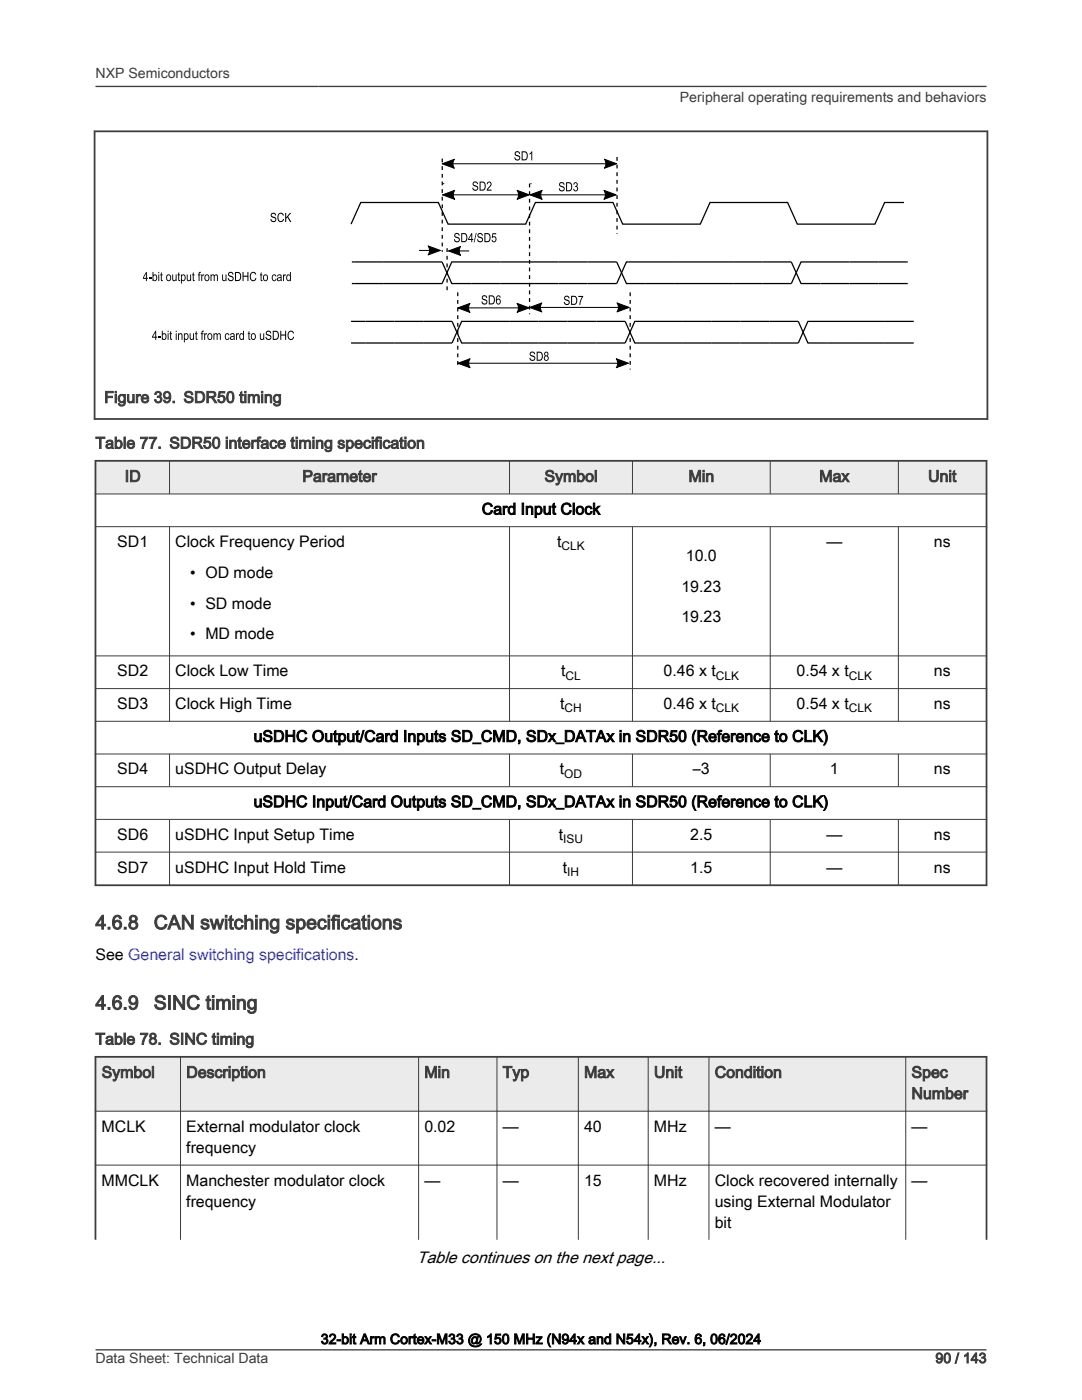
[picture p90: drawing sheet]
<svg xmlns="http://www.w3.org/2000/svg" width="216mm" height="279mm" viewBox="0 0 216 279" stroke-linecap="round" stroke-linejoin="round" font-family="sans-serif">
<defs><g id="words">
<g font-size="3.9" fill="#3c3c3c">
<text x="19" y="185.4">4.6.8</text>
<text x="30.7" y="185.4">CAN switching specifications</text>
<text x="19" y="201.5">4.6.9</text>
<text x="30.7" y="201.5">SINC timing</text>
</g>
<text font-size="3.3" x="83.2" y="252.1">Table continues on the next page...</text>
<g font-size="3.2" fill="#3c3c3c">
<text x="20.8" y="80.4">Figure 39. SDR50 timing</text>
<text x="19" y="89.5">Table 77. SDR50 interface timing specification</text>
<text x="24.9" y="96.1">ID</text>
<text x="60.3" y="96.1">Parameter</text>
<text x="108.6" y="96.1">Symbol</text>
<text x="137.4" y="96.1">Min</text>
<text x="163.5" y="96.1">Max</text>
<text x="185.2" y="96.1">Unit</text>
<text x="19" y="208.4">Table 78. SINC timing</text>
<text x="20.3" y="215.1">Symbol</text>
<text x="37.2" y="215.1">Description</text>
<text x="84.7" y="215.1">Min</text>
<text x="100.3" y="215.1">Typ</text>
<text x="116.5" y="215.1">Max</text>
<text x="130.5" y="215.1">Unit</text>
<text x="142.6" y="215.1">Condition</text>
<text x="181.9" y="215.1">Spec</text>
<text x="181.9" y="219.3">Number</text>
</g>
<g font-size="3.2">
<text x="96.1" y="102.7">Card Input Clock</text>
<text x="23.4" y="109.2">SD1</text>
<text x="35" y="109.2">Clock Frequency Period</text>
<text x="111.2" y="109.2">t</text>
<text x="136.9" y="111.9">10.0</text>
<text x="164.9" y="109.2">—</text>
<text x="186.3" y="109.2">ns</text>
<text x="38" y="115.3">• OD mode</text>
<text x="136" y="118.1">19.23</text>
<text x="38" y="121.5">• SD mode</text>
<text x="136" y="124.2">19.23</text>
<text x="38" y="127.6">• MD mode</text>
<text x="23.4" y="135">SD2</text>
<text x="35" y="135">Clock Low Time</text>
<text x="112" y="135">t</text>
<text x="132.4" y="135">0.46 x t</text>
<text x="159" y="135">0.54 x t</text>
<text x="186.3" y="135">ns</text>
<text x="23.4" y="141.5">SD3</text>
<text x="35" y="141.5">Clock High Time</text>
<text x="111.8" y="141.5">t</text>
<text x="132.4" y="141.5">0.46 x t</text>
<text x="159" y="141.5">0.54 x t</text>
<text x="186.3" y="141.5">ns</text>
<text x="50.6" y="148">uSDHC Output/Card Inputs SD_CMD, SDx_DATAx in SDR50 (Reference to CLK)</text>
<text x="23.4" y="154.6">SD4</text>
<text x="35" y="154.6">uSDHC Output Delay</text>
<text x="111.7" y="154.6">t</text>
<text x="138.3" y="154.6">–3</text>
<text x="165.6" y="154.6">1</text>
<text x="186.3" y="154.6">ns</text>
<text x="50.6" y="161.1">uSDHC Input/Card Outputs SD_CMD, SDx_DATAx in SDR50 (Reference to CLK)</text>
<text x="23.4" y="167.6">SD6</text>
<text x="35" y="167.6">uSDHC Input Setup Time</text>
<text x="111.5" y="167.6">t</text>
<text x="137.7" y="167.6">2.5</text>
<text x="164.9" y="167.6">—</text>
<text x="186.3" y="167.6">ns</text>
<text x="23.4" y="174.1">SD7</text>
<text x="35" y="174.1">uSDHC Input Hold Time</text>
<text x="112.3" y="174.1">t</text>
<text x="137.7" y="174.1">1.5</text>
<text x="164.9" y="174.1">—</text>
<text x="186.3" y="174.1">ns</text>
<text x="19" y="191.6">See General switching specifications.</text>
<text x="20.3" y="225.8">MCLK</text>
<text x="37.2" y="225.8">External modulator clock</text>
<text x="84.7" y="225.8">0.02</text>
<text x="100.3" y="225.8">—</text>
<text x="116.5" y="225.8">40</text>
<text x="130.5" y="225.8">MHz</text>
<text x="142.6" y="225.8">—</text>
<text x="181.9" y="225.8">—</text>
<text x="37.2" y="230.1">frequency</text>
<text x="20.3" y="236.6">MMCLK</text>
<text x="37.2" y="236.6">Manchester modulator clock</text>
<text x="84.7" y="236.6">—</text>
<text x="100.3" y="236.6">—</text>
<text x="116.5" y="236.6">15</text>
<text x="130.5" y="236.6">MHz</text>
<text x="142.6" y="236.6">Clock recovered internally</text>
<text x="181.9" y="236.6">—</text>
<text x="37.2" y="240.8">frequency</text>
<text x="142.6" y="240.8">using External Modulator</text>
<text x="142.6" y="245.1">bit</text>
</g>
<g font-size="2.8" fill="#3c3c3c">
<text x="19" y="15.6">NXP Semiconductors</text>
<text x="135.7" y="20.4">Peripheral operating requirements and behaviors</text>
<text x="19" y="272">Data Sheet: Technical Data</text>
<text x="186.7" y="272">90 / 143</text>
</g>
<text font-size="2.8" x="64" y="268.2">32-bit Arm Cortex-M33 @ 150 MHz (N94x and N54x), Rev. 6, 06/2024</text>
<g font-size="2.4">
<text x="112.1" y="109.8">CLK</text>
<text x="112.9" y="135.6">CL</text>
<text x="142.8" y="135.6">CLK</text>
<text x="169.4" y="135.6">CLK</text>
<text x="112.7" y="142.1">CH</text>
<text x="142.8" y="142.1">CLK</text>
<text x="169.4" y="142.1">CLK</text>
<text x="112.6" y="155.2">OD</text>
<text x="112.4" y="168.2">ISU</text>
<text x="113.2" y="174.8">IH</text>
</g>
</g></defs>
<path d="M88.2 31.6v18.7M105.7 36.6v26.1M123.1 31.3v15.4M89.2 49.5v8.5M91.3 58.3v15.2M125.7 58.3v15.5" fill="none" stroke="#000" stroke-width=".25" stroke-dasharray=".8 .8" stroke-linecap="butt"/>
<path d="M88.4 36.6h.1M105.9 36.6h.1M70.2 52.3h18l1.9 4.3h33l1.9-4.3h32.9l1.9 4.3h21.3M180.4 40.4h-3.9l-1.9 4.3h-15.5l-1.9-4.3h-15.5l-2 4.3h-15.4l-2-4.3h-15.5l-1.9 4.3h-15.5l-1.9-4.3h-15.5l-2 4.3M181.1 52.3h-21.3l-1.9 4.3h-32.9l-1.9-4.3h-33l-1.9 4.3h-18M70 64.1h20.2l1.9 4.4h32.6l2-4.4h32.6l1.9 4.4h21.1M182.3 64.1h-21.1l-1.9 4.4h-32.6l-2-4.4h-32.6l-1.9 4.4h-20.2" fill="none" stroke="#000" stroke-width=".25"/>
<g fill="none" stroke="#000" stroke-width=".2">
<path d="M88.2 32.7l2.5-.9a1.53 1.53 0 0 0 0 1.8zM88.3 38.9l2.4-.9a1.53 1.53 0 0 0 0 1.8zM88.5 32.7h34.3M88.6 38.9h16.8M103.2 38l2.4 .9-2.4 .9a1.53 1.53 0 0 0 0-1.8zM105.7 38.9l2.5-.9a1.53 1.53 0 0 0 0 1.8zM106 38.9h16.7M120.5 38l2.4 .9-2.4 .9a1.52 1.52 0 0 0 0-1.8zM120.6 31.8l2.4 .9-2.4 .9a1.53 1.53 0 0 0 0-1.8zM83.6 50h4M85.4 49.1l2.5 .9-2.5 .9a1.53 1.53 0 0 0 0-1.8zM89.5 50.1l2.4-.9a1.52 1.52 0 0 0 0 1.8z"/>
<path d="M89.7 50.1h3.9M91.3 61.4l2.5-.9a1.52 1.52 0 0 0 0 1.8zM91.4 72.5l2.4-.9a1.53 1.53 0 0 0 0 1.8zM91.6 61.4h13.7M91.6 72.5h33.5M103.2 60.5l2.4 .9-2.4 .9a1.52 1.52 0 0 0 0-1.8zM105.7 61.4l2.4-.9a1.53 1.53 0 0 0 0 1.8zM106 61.4h19.3M123 71.6l2.4 .9-2.4 .9a1.53 1.53 0 0 0 0-1.8zM123.1 60.5l2.5 .9-2.5 .8a1.52 1.52 0 0 0 0-1.7z"/>
</g>
<g fill="#000">
<path d="M88.2 32.7l2.5-.9a1.53 1.53 0 0 0 0 1.8z" fill-rule="evenodd"/>
<path d="M88.3 38.9l2.4-.9a1.53 1.53 0 0 0 0 1.8z" fill-rule="evenodd"/>
<path d="M103.2 38l2.4 .9-2.4 .9a1.53 1.53 0 0 0 0-1.8z" fill-rule="evenodd"/>
<path d="M105.7 38.9l2.5-.9a1.53 1.53 0 0 0 0 1.8z" fill-rule="evenodd"/>
<path d="M120.5 38l2.4 .9-2.4 .9a1.52 1.52 0 0 0 0-1.8z" fill-rule="evenodd"/>
<path d="M120.6 31.8l2.4 .9-2.4 .9a1.53 1.53 0 0 0 0-1.8z" fill-rule="evenodd"/>
<path d="M85.4 49.1l2.5 .9-2.5 .9a1.53 1.53 0 0 0 0-1.8z" fill-rule="evenodd"/>
<path d="M89.5 50.1l2.4-.9a1.52 1.52 0 0 0 0 1.8z" fill-rule="evenodd"/>
<path d="M91.3 61.4l2.5-.9a1.52 1.52 0 0 0 0 1.8z" fill-rule="evenodd"/>
<path d="M91.4 72.5l2.4-.9a1.53 1.53 0 0 0 0 1.8z" fill-rule="evenodd"/>
<path d="M103.2 60.5l2.4 .9-2.4 .9a1.52 1.52 0 0 0 0-1.8z" fill-rule="evenodd"/>
<path d="M105.7 61.4l2.4-.9a1.53 1.53 0 0 0 0 1.8z" fill-rule="evenodd"/>
<path d="M123 71.6l2.4 .9-2.4 .9a1.53 1.53 0 0 0 0-1.8z" fill-rule="evenodd"/>
<path d="M123.1 60.5l2.5 .9-2.5 .8a1.52 1.52 0 0 0 0-1.7z" fill-rule="evenodd"/>
</g>
<g fill="#000">
<path d="M94.4 36.3a.56 .56 0 0 1 .6-.1 .56 .56 0 0 1 .4 .5l-.2 .1a.32 .32 0 0 0-.4-.4 .32 .32 0 0 0-.1 .5 .59 .59 0 0 1 .7 .5 .59 .59 0 0 1-.5 .7l-.6-.3-.1-.3 .2-.1a.37 .37 0 0 0 .2 .5 .37 .37 0 0 0 .5-.1 .37 .37 0 0 0-.1-.5 .58 .58 0 0 1-.6-.3 .58 .58 0 0 1 0-.7zM97.3 36.4a.55 .55 0 0 1 .8 .2 .55 .55 0 0 1-.3 .7l-.4 .5h.7v.3h-1l.2-.6a.74 .74 0 0 0 .4-1.1h-.2l-.2 .4h-.2zM102.8 30.3a.56 .56 0 0 1 .6-.1 .56 .56 0 0 1 .4 .5h-.2a.32 .32 0 0 0-.4-.4 .32 .32 0 0 0-.2 .6 .59 .59 0 0 1 .8 .4 .59 .59 0 0 1-.6 .7l-.5-.2-.1-.4h.2a.37 .37 0 0 0 .2 .5 .37 .37 0 0 0 .5-.2 .37 .37 0 0 0-.1-.5 .58 .58 0 0 1-.6-.2 .58 .58 0 0 1 0-.7zM106.1 30.2h.1v1.8h-.2v-1.4l-.3 .3v-.3zM111.7 36.5a.56 .56 0 0 1 .6-.1 .56 .56 0 0 1 .3 .5h-.1a.32 .32 0 0 0-.4-.4 .32 .32 0 0 0-.2 .5 .59 .59 0 0 1 .8 .5 .59 .59 0 0 1-.6 .7l-.5-.3-.1-.3h.2a.37 .37 0 0 0 .2 .4 .37 .37 0 0 0 .5-.1 .37 .37 0 0 0-.2-.5 .58 .58 0 0 1-.5-.3 .58 .58 0 0 1 0-.6zM114.6 36.5a.45 .45 0 0 1 .6 .1 .45 .45 0 0 1-.1 .6 .49 .49 0 0 1 .1 .8 .49 .49 0 0 1-.8-.3h.2v.2a.32 .32 0 0 0 .6-.2 .32 .32 0 0 0-.5-.4l.1-.2a.27 .27 0 0 0 .3-.2 .27 .27 0 0 0-.2-.3 .27 .27 0 0 0-.3 .3l-.2-.1zM29.7 55.3h.5v.2h-.5zM32.1 54.5l.2-.2v.5h.2v.1h-.2v.8l.2 .4a.29 .29 0 0 1-.3-.1 .29 .29 0 0 1-.1-.3v-.8h-.1zM34.4 54.8h.1l.1 1 .2 .1 .2-.2 .1-.9h.1v1.3h-.1v-.2a.39 .39 0 0 1-.5 .2 .39 .39 0 0 1-.2-.5zM35.6 54.5l.2-.2v.5h.1v.1h-.1v.8l.2 .4a.29 .29 0 0 1-.4-.1 .29 .29 0 0 1 0-.3v-.8h-.2zM37.3 54.8h.1l.1 1 .2 .1 .2-.2v-.9h.2v1.3h-.1v-.2a.39 .39 0 0 1-.5 .2 .39 .39 0 0 1-.2-.5zM38.5 54.5l.1-.2v.5h.2v.1h-.2v.8l.3 .4a.29 .29 0 0 1-.4-.1 .29 .29 0 0 1 0-.3v-.8h-.2z"/>
<path d="M39.7 54.3h.4v.2l-.3 .1v.2h.2v.1h-.2v1.2h-.2v-1.2h-.1zM40.2 54.8h.1v.2l.2-.2h.2v.2l-.3 .1-.1 1h-.1zM42 54.8h.2v.2a.33 .33 0 0 1 .3-.3 .33 .33 0 0 1 .3 .3 .35 .35 0 0 1 .4-.2 .35 .35 0 0 1 .3 .4v.9h-.2v-.8a.22 .22 0 0 0-.1-.3 .22 .22 0 0 0-.3 0l-.1 1.1h-.1l-.1-1-.1-.2-.3 .3v.9h-.2zM44.3 54.8h.2v1l.2 .1 .3-.2v-.9h.2v1.3h-.2v-.2a.39 .39 0 0 1-.5 .2 .39 .39 0 0 1-.2-.5zM45.6 54.4a.56 .56 0 0 1 .6-.1 .56 .56 0 0 1 .4 .5h-.2a.32 .32 0 0 0-.4-.4 .32 .32 0 0 0-.1 .6 .59 .59 0 0 1 .7 .4 .59 .59 0 0 1-.5 .7l-.6-.3-.1-.3h.2a.37 .37 0 0 0 .2 .4 .37 .37 0 0 0 .5-.1 .37 .37 0 0 0-.1-.5 .58 .58 0 0 1-.6-.3 .58 .58 0 0 1 0-.6zM48.4 54.3h.2v.7h.8v-.7h.2v1.8h-.2v-.9h-.8v.9h-.2zM50 54.5a.61 .61 0 0 1 .7-.2 .61 .61 0 0 1 .4 .5h-.2a.48 .48 0 0 0-.6-.3 .48 .48 0 0 0-.3 .7 .49 .49 0 0 0 .3 .7 .49 .49 0 0 0 .7-.4h.2a.69 .69 0 0 1-.9 .6 .69 .69 0 0 1-.5-.9zM52 54.5l.2-.2v.5h.2v.1h-.2v.8l.2 .4a.29 .29 0 0 1-.3-.1 .29 .29 0 0 1-.1-.3v-.8h-.1zM54.2 42.6a.56 .56 0 0 1 .6-.1 .56 .56 0 0 1 .3 .5h-.2a.32 .32 0 0 0-.4-.4 .32 .32 0 0 0-.1 .6 .59 .59 0 0 1 .7 .4 .59 .59 0 0 1-.5 .7l-.6-.3v-.3h.1a.37 .37 0 0 0 .2 .5 .37 .37 0 0 0 .5-.2 .37 .37 0 0 0-.1-.5 .58 .58 0 0 1-.6-.3 .58 .58 0 0 1 .1-.6zM54.4 54.9l.5-.1 .2 .4h-.1l-.2-.3a.5 .5 0 0 0-.4 .5 .5 .5 0 0 0 .4 .5l.2-.3h.2a.49 .49 0 0 1-.6 .5 .49 .49 0 0 1-.4-.7zM55.6 42.7a.61 .61 0 0 1 .6-.2 .61 .61 0 0 1 .4 .5h-.1a.48 .48 0 0 0-.7-.3 .48 .48 0 0 0-.2 .7 .49 .49 0 0 0 .2 .7 .49 .49 0 0 0 .7-.4h.2a.69 .69 0 0 1-.9 .6 .69 .69 0 0 1-.4-.9zM56.5 54.8h.1v.2l.2-.2h.3l-.1 .2-.3 .1v1h-.2z"/>
<path d="M56.9 42.5h.2v.9l.7-.9h.3l-.6 .7 .6 1.1h-.2l-.6-.9-.2 .3v.6h-.2zM90.8 46.6a.56 .56 0 0 1 .6-.1 .56 .56 0 0 1 .3 .5h-.2a.32 .32 0 0 0-.4-.3 .32 .32 0 0 0-.1 .5 .59 .59 0 0 1 .7 .5 .59 .59 0 0 1-.5 .7l-.5-.3-.1-.3 .2-.1a.37 .37 0 0 0 .2 .5 .37 .37 0 0 0 .4-.2 .37 .37 0 0 0-.1-.4 .58 .58 0 0 1-.6-.3 .58 .58 0 0 1 .1-.7zM95 46.5h.1l-.4 1.9h-.2zM95.4 46.6a.56 .56 0 0 1 .6-.1 .56 .56 0 0 1 .3 .5h-.1a.32 .32 0 0 0-.4-.3 .32 .32 0 0 0-.2 .5 .59 .59 0 0 1 .8 .5 .59 .59 0 0 1-.6 .7l-.5-.3-.1-.3 .2-.1a.37 .37 0 0 0 .2 .5 .37 .37 0 0 0 .5-.2 .37 .37 0 0 0-.2-.4 .58 .58 0 0 1-.5-.3 .58 .58 0 0 1 0-.7zM98.3 46.5h.7v.3h-.6l-.1 .4a.53 .53 0 0 1 .7 .3 .53 .53 0 0 1-.2 .7 .53 .53 0 0 1-.7-.1v-.2l.2-.1 .1 .3a.37 .37 0 0 0 .5-.4 .37 .37 0 0 0-.6-.2h-.2zM115.4 59.1h1l-.6 1.8h-.2l.1-.6 .4-1h-.7zM31.5 67.1h.6v.2h-.6zM34 66.2l.1-.1v.4h.2v.2h-.2v.8l.2 .3a.29 .29 0 0 1-.3 0 .29 .29 0 0 1 0-.4v-.7h-.2zM35.5 66.5h.2v.2a.39 .39 0 0 1 .5-.2 .39 .39 0 0 1 .2 .5v.8h-.2v-.8a.26 .26 0 0 0-.1-.3 .26 .26 0 0 0-.4 .2v.9h-.2zM37.8 66.5h.2v1l.3 .2 .2-.3v-.9h.2v1.3h-.1v-.2a.39 .39 0 0 1-.6 .2 .39 .39 0 0 1-.2-.5zM39 66.2l.2-.1v.4h.2v.2h-.2v.8l.2 .3a.29 .29 0 0 1-.3 0 .29 .29 0 0 1-.1-.4v-.7h-.1zM40.3 66.1l.4-.1v.2l-.3 .1v.2h.2v.2h-.2v1.1h-.2v-1.1h-.1z"/>
<path d="M40.7 66.5h.2v.2l.2-.2 .2 .1v.2l-.3 .1-.1 .9h-.2zM42.6 66.5h.2v.2a.33 .33 0 0 1 .3-.2 .33 .33 0 0 1 .3 .2 .35 .35 0 0 1 .4-.2 .35 .35 0 0 1 .3 .4v.9h-.2v-.8a.22 .22 0 0 0-.1-.3 .22 .22 0 0 0-.3 .1l-.1 1h-.2v-1l-.2-.1-.2 .2v.9h-.2zM45 66.7l.5-.2 .3 .4h-.2l-.2-.2a.5 .5 0 0 0-.4 .5 .5 .5 0 0 0 .4 .5l.2-.4 .2 .1a.49 .49 0 0 1-.6 .4 .49 .49 0 0 1-.3-.6zM47.1 66.5h.2v.2l.1-.2 .3 .1-.1 .2-.3 .1v.9h-.2zM49.6 66.2l.2-.1v.4h.1v.2h-.1v.8l.2 .3a.29 .29 0 0 1-.4 0 .29 .29 0 0 1 0-.4v-.7h-.2zM51.8 66.5h.2l.1 1 .2 .2 .2-.3v-.9h.2v1.3h-.1v-.2a.39 .39 0 0 1-.5 .2 .39 .39 0 0 1-.3-.5zM53.2 66.1a.56 .56 0 0 1 .6-.1 .56 .56 0 0 1 .3 .5h-.2a.32 .32 0 0 0-.4-.3 .32 .32 0 0 0-.1 .5 .59 .59 0 0 1 .7 .5 .59 .59 0 0 1-.5 .7l-.6-.3v-.4h.2a.37 .37 0 0 0 .1 .5 .37 .37 0 0 0 .5-.2 .37 .37 0 0 0-.1-.4 .58 .58 0 0 1-.6-.3 .58 .58 0 0 1 .1-.7zM55.9 66h.2v.8h.8v-.8h.2v1.8h-.2v-.8h-.8v.8h-.2zM57.6 66.2a.61 .61 0 0 1 .6-.2 .61 .61 0 0 1 .5 .5l-.2 .1a.48 .48 0 0 0-.7-.4 .48 .48 0 0 0-.2 .7 .49 .49 0 0 0 .3 .7 .49 .49 0 0 0 .6-.4l.2 .1a.69 .69 0 0 1-.9 .5 .69 .69 0 0 1-.4-.9zM96.3 59a.56 .56 0 0 1 .6-.1 .56 .56 0 0 1 .3 .6h-.2a.32 .32 0 0 0-.4-.4 .32 .32 0 0 0-.1 .5 .59 .59 0 0 1 .7 .5 .59 .59 0 0 1-.5 .7l-.6-.3v-.3h.2a.37 .37 0 0 0 .1 .4 .37 .37 0 0 0 .5-.1 .37 .37 0 0 0-.1-.5 .58 .58 0 0 1-.6-.3 .58 .58 0 0 1 .1-.7zM105.8 70.3a.56 .56 0 0 1 .6-.1 .56 .56 0 0 1 .4 .5h-.2a.32 .32 0 0 0-.4-.4 .32 .32 0 0 0-.2 .6 .59 .59 0 0 1 .8 .4 .59 .59 0 0 1-.6 .7l-.5-.3-.1-.3h.2a.37 .37 0 0 0 .2 .5 .37 .37 0 0 0 .5-.2 .37 .37 0 0 0-.1-.5 .58 .58 0 0 1-.6-.3 .58 .58 0 0 1 0-.6zM112.7 59.1a.56 .56 0 0 1 .6-.1 .56 .56 0 0 1 .3 .5l-.1 .1a.32 .32 0 0 0-.4-.4 .32 .32 0 0 0-.2 .5 .59 .59 0 0 1 .8 .5 .59 .59 0 0 1-.6 .7l-.5-.3-.1-.3 .2-.1a.37 .37 0 0 0 .2 .5 .37 .37 0 0 0 .5-.1 .37 .37 0 0 0-.2-.5 .58 .58 0 0 1-.5-.3 .58 .58 0 0 1 0-.7z"/>
<path d="M95.7 36.2v1.9h.5a.94 .94 0 0 0 .7-1 .94 .94 0 0 0-.7-.9zM95.9 36.4a.71 .71 0 0 1 .8 .7 .71 .71 0 0 1-.8 .7z"/>
<path d="M104.1 30.2v1.8h.5a.94 .94 0 0 0 .7-.9 .94 .94 0 0 0-.7-.9zM104.3 30.4a.71 .71 0 0 1 .8 .7 .71 .71 0 0 1-.8 .7z"/>
<path d="M113 36.4v1.8h.5a.94 .94 0 0 0 .7-.9 .94 .94 0 0 0-.7-.9zM113.2 36.6a.71 .71 0 0 1 .8 .7 .71 .71 0 0 1-.8 .7z"/>
<path d="M29.1 54.3l-.6 1.4h.6v.4h.2v-.4h.2v-.2h-.2v-1.2zM29.1 54.6v.9h-.4z"/>
<path d="M30.4 54.3v1.8h.2v-.2a.41 .41 0 0 0 .5 .2 .41 .41 0 0 0 .3-.5 .53 .53 0 0 0-.1-.6 .53 .53 0 0 0-.6-.2l-.1 .1v-.6zM30.7 55.1l.1-.1a.47 .47 0 0 1 .4 .4 .47 .47 0 0 1-.5 .5l-.1-.3z"/>
<path d="M31.6 54.3v.2h.2v-.2zM31.6 54.8v1.3h.2v-1.3z"/>
<path d="M33.3 54.9a.63 .63 0 0 0-.1 .9 .63 .63 0 0 0 .8 .1 .63 .63 0 0 0 .1-.8 .63 .63 0 0 0-.8-.2zM33.4 55.1l.1-.1a.47 .47 0 0 1 .5 .4 .47 .47 0 0 1-.5 .5l-.1-.2z"/>
<path d="M36.1 54.8v1.8h.2v-.6a.41 .41 0 0 0 .5 .1 .41 .41 0 0 0 .2-.5 .57 .57 0 0 0 0-.6 .57 .57 0 0 0-.6-.2l-.1 .1v-.1zM36.5 55a.48 .48 0 0 1 .4 .4 .48 .48 0 0 1-.4 .5l-.2-.5z"/>
<path d="M40.9 54.9a.63 .63 0 0 0-.1 .9 .63 .63 0 0 0 .9 .1 .63 .63 0 0 0 .1-.8 .63 .63 0 0 0-.9-.2zM41.1 55.1l.1-.1a.47 .47 0 0 1 .4 .4 .47 .47 0 0 1-.4 .5l-.2-.2z"/>
<path d="M46.9 54.3v1.8h.5a.94 .94 0 0 0 .7-.9 .94 .94 0 0 0-.7-.9zM47.1 54.5a.71 .71 0 0 1 .8 .7 .71 .71 0 0 1-.8 .7z"/>
<path d="M52.6 54.9a.63 .63 0 0 0-.1 .9 .63 .63 0 0 0 .8 .1 .63 .63 0 0 0 .2-.8 .63 .63 0 0 0-.9-.2zM52.8 55.1l.1-.1a.47 .47 0 0 1 .4 .4 .47 .47 0 0 1-.4 .5l-.2-.2z"/>
<path d="M55.4 54.8l-.1 .4h.2a.24 .24 0 0 1 .3-.3 .24 .24 0 0 1 .1 .4 .43 .43 0 0 0-.6 .2 .43 .43 0 0 0 .1 .5 .43 .43 0 0 0 .6-.1l.1 .2h.1v-.9a.44 .44 0 0 0-.2-.4 .44 .44 0 0 0-.6 0zM55.5 55.6l.5-.2a.3 .3 0 0 1-.1 .5 .3 .3 0 0 1-.4-.3z"/>
<path d="M57.9 54.3v.6a.46 .46 0 0 0-.6-.1 .46 .46 0 0 0-.2 .6 .46 .46 0 0 0 .2 .6 .46 .46 0 0 0 .6-.1v.2h.1v-1.8zM57.4 55.1l.1-.1a.48 .48 0 0 1 .4 .4 .48 .48 0 0 1-.4 .5l-.2-.2z"/>
<path d="M92 46.5v1.8h.6a.94 .94 0 0 0 .7-.9 .94 .94 0 0 0-.8-.9zM92.2 46.7a.71 .71 0 0 1 .9 .7 .71 .71 0 0 1-.9 .7z"/>
<path d="M94.1 46.5l-.7 1.4h.6v.4h.2v-.4h.2v-.2h-.2v-1.2zM94 46.9v.8h-.4z"/>
<path d="M96.7 46.5v1.8h.5a.94 .94 0 0 0 .7-.9 .94 .94 0 0 0-.7-.9zM96.9 46.7a.71 .71 0 0 1 .8 .7 .71 .71 0 0 1-.8 .7z"/>
<path d="M99.2 59a1.13 1.13 0 0 0 .3 1.8 .58 .58 0 0 0 .4-.7 .58 .58 0 0 0-.6-.5l-.2 .2 .2-.6 .3-.1 .1 .3h.2l-.3-.4zM99.2 59.9a.34 .34 0 0 1 .5 .3 .34 .34 0 0 1-.5 .3z"/>
<path d="M31 66l-.7 1.4h.7v.4h.2v-.4h.2v-.2h-.2v-1.2zM31 66.4v.8h-.5z"/>
<path d="M32.3 66v1.8h.2v-.1a.41 .41 0 0 0 .5 .1 .41 .41 0 0 0 .2-.4 .53 .53 0 0 0 0-.7 .53 .53 0 0 0-.7-.1v.1v-.7zM32.6 66.8v-.1a.47 .47 0 0 1 .4 .5 .47 .47 0 0 1-.4 .4l-.1-.3z"/>
<path d="M33.5 66v.3h.1v-.3zM33.5 66.5v1.3h.1v-1.3z"/>
<path d="M35.1 66v.3h.2v-.3zM35.1 66.5v1.3h.2v-1.3z"/>
<path d="M36.7 66.5v1.8h.2v-.6a.41 .41 0 0 0 .5 .1 .41 .41 0 0 0 .2-.4 .57 .57 0 0 0 0-.7 .57 .57 0 0 0-.6-.2l-.1 .2v-.2zM37 66.7a.48 .48 0 0 1 .4 .5 .48 .48 0 0 1-.4 .4l-.1-.4z"/>
<path d="M41.5 66.7a.63 .63 0 0 0-.1 .8 .63 .63 0 0 0 .8 .2 .63 .63 0 0 0 .2-.9 .63 .63 0 0 0-.9-.1zM41.7 66.8l.1-.1a.47 .47 0 0 1 .4 .5 .47 .47 0 0 1-.4 .4l-.2-.2z"/>
<path d="M46.1 66.6l-.2 .3h.2a.24 .24 0 0 1 .3-.3 .24 .24 0 0 1 .1 .4 .43 .43 0 0 0-.6 .2 .43 .43 0 0 0 .2 .6 .43 .43 0 0 0 .6-.1v.1h.2l-.1-.8a.44 .44 0 0 0-.2-.5 .44 .44 0 0 0-.5 .1zM46.1 67.3l.5-.1a.3 .3 0 0 1-.1 .5 .3 .3 0 0 1-.4-.3z"/>
<path d="M48.5 66v.7a.46 .46 0 0 0-.6-.1 .46 .46 0 0 0-.2 .6 .46 .46 0 0 0 .2 .6 .46 .46 0 0 0 .6-.1v.1h.2v-1.8zM48 66.8l.1-.1a.48 .48 0 0 1 .4 .5 .48 .48 0 0 1-.4 .4l-.2-.2z"/>
<path d="M50.2 66.7a.63 .63 0 0 0-.1 .8 .63 .63 0 0 0 .8 .2 .63 .63 0 0 0 .1-.9 .63 .63 0 0 0-.8-.1zM50.3 66.8l.1-.1a.47 .47 0 0 1 .5 .5 .47 .47 0 0 1-.5 .4l-.1-.2z"/>
<path d="M54.4 66v1.8h.6a.94 .94 0 0 0 .7-.9 .94 .94 0 0 0-.8-.9zM54.6 66.2a.71 .71 0 0 1 .9 .7 .71 .71 0 0 1-.9 .7z"/>
<path d="M97.5 58.9v1.9h.6a.94 .94 0 0 0 .7-1 .94 .94 0 0 0-.8-.9zM97.7 59.2a.71 .71 0 0 1 .9 .7 .71 .71 0 0 1-.9 .6z"/>
<path d="M107.1 70.2v1.8h.5a.94 .94 0 0 0 .7-.9 .94 .94 0 0 0-.7-.9zM107.3 70.4a.71 .71 0 0 1 .8 .7 .71 .71 0 0 1-.8 .7z"/>
<path d="M108.7 70.3l-.1 .5 .2 .2a.53 .53 0 0 0-.2 .8 .53 .53 0 0 0 .8 0 .53 .53 0 0 0-.2-.8 .44 .44 0 0 0 .2-.6 .44 .44 0 0 0-.7-.1zM108.7 70.7a.3 .3 0 0 1 .6 0 .3 .3 0 0 1-.6 0zM108.6 71.5a.35 .35 0 0 1 .7 0 .35 .35 0 0 1-.7 0z"/>
<path d="M114 59v1.9h.5a.94 .94 0 0 0 .7-1 .94 .94 0 0 0-.7-.9zM114.2 59.2a.71 .71 0 0 1 .8 .7 .71 .71 0 0 1-.8 .7z"/>
</g>
<path d="M18.7 26.2h178.5M18.9 26v57.8M197 26v57.8M18.7 83.6h178.5" fill="none" stroke="#3c3c3c" stroke-width=".35"/>
<path d="M19 92h177.8v6.6h-177.8z" fill-rule="evenodd" fill="#ebebeb"/>
<path d="M18.9 92h178.1M19 91.8v85M196.8 91.8v85M18.9 176.7h178.1" fill="none" stroke="#3c3c3c" stroke-width=".35"/>
<g fill="none" stroke="#3c3c3c" stroke-width=".2">
<path d="M18.9 98.6h178.1M33.8 91.8v6.8M101.7 91.8v6.8M126.2 91.8v6.8M153.7 91.8v6.8M179.3 91.8v6.8M18.9 105.1h178.1M33.8 105v39M101.7 105v39M126.2 105v39M153.7 105v39M179.3 105v39"/>
<path d="M18.9 130.9h178.1M18.9 137.4h178.1M18.9 144h178.1M18.9 150.5h178.1M18.9 157h178.1M33.8 150.4v6.6M101.7 150.4v6.6M126.2 150.4v6.6M153.7 150.4v6.6M179.3 150.4v6.6M18.9 163.5h178.1M18.9 170.1h178.1"/>
<path d="M33.8 163.4v13.4M101.7 163.4v13.4M126.2 163.4v13.4M153.7 163.4v13.4M179.3 163.4v13.4"/>
</g>
<path d="M19 210.9h177.8v10.9h-177.8z" fill-rule="evenodd" fill="#ebebeb"/>
<path d="M18.9 210.9h178.1M19 210.7v36.7M196.8 210.7v36.7" fill="none" stroke="#3c3c3c" stroke-width=".35"/>
<path d="M36 210.7v36.7M83.5 210.7v36.7M99.2 210.7v36.7M115.4 210.7v36.7M129.3 210.7v36.7M141.5 210.7v36.7M180.7 210.7v36.7M18.9 221.8h178.1M18.9 232.5h178.1" fill="none" stroke="#3c3c3c" stroke-width=".2"/>
<path d="M19 17.3h177.8M19.1 269.4h177.7" fill="none" stroke="#3c3c3c" stroke-width=".26"/>
<use href="#words"/>
</svg>
